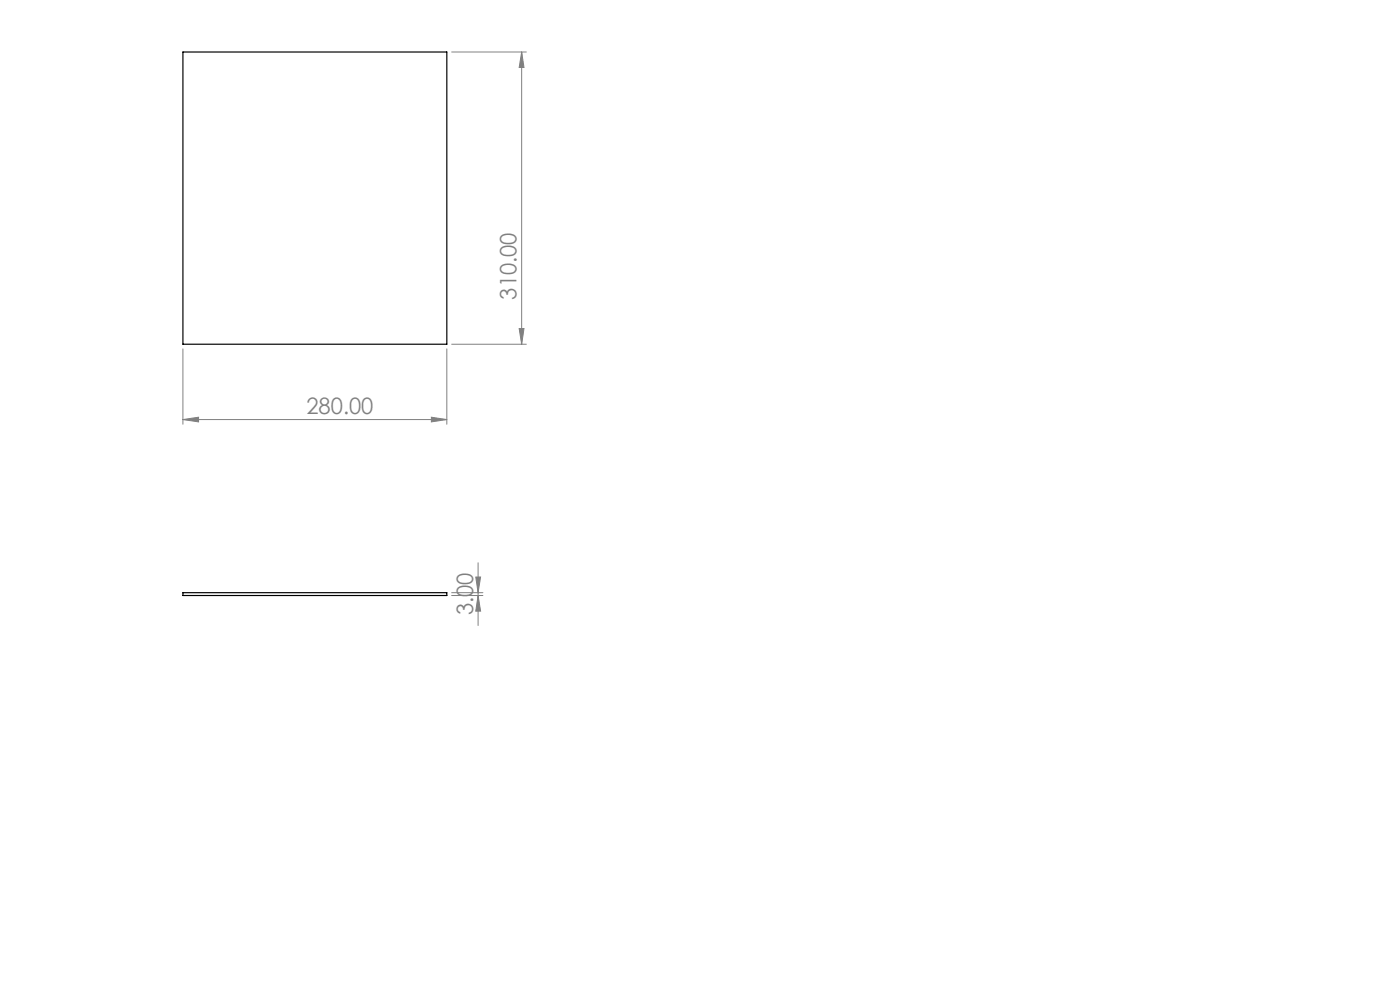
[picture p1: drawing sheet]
<svg xmlns="http://www.w3.org/2000/svg" width="297mm" height="210mm" viewBox="0 0 297 210" stroke-linecap="round" stroke-linejoin="round" font-family="sans-serif">
<defs><g id="words">
<g font-size="4.8" fill="#808080">
<text x="109.6" y="63.6" transform="rotate(-90 109.6 63.6)">310.00</text>
<text x="65" y="87.9">280.00</text>
<text x="100.4" y="130.6" transform="rotate(-90 100.4 130.6)">3.00</text>
</g>
</g></defs>
<g fill="none" stroke="#808080" stroke-width=".21">
<path d="M95.8 11h15.9M110.7 11v62M110.7 11l.5 3.3h-1.1zM38.8 74v16M94.8 74v16M95.8 73h15.9M110.1 69.7h1.1l-.5 3.3zM38.8 89l3.3-.5v1zM38.8 89h56M91.5 88.5l3.3 .5-3.3 .5zM101.4 119.4v13.3M95.8 125.7h6.6"/>
<path d="M95.8 126.3h6.6M100.9 122.4h1.1l-.6 3.3zM101.4 126.3l.6 3.3h-1.1z"/>
</g>
<g fill="#808080">
<path d="M38.8 89l3.3-.5v1zM91.5 88.5l3.3 .5-3.3 .5z"/>
<path d="M110.1 69.7h1.1l-.5 3.3zM110.7 11l.5 3.3h-1.1z"/>
<path d="M100.9 122.4h1.1l-.6 3.3zM101.4 126.3l.6 3.3h-1.1z"/>
</g>
<path d="M38.8 11h56v62h-56zM38.8 125.7h56v.6h-56z" fill="none" stroke="#000" stroke-width=".25"/>
<use href="#words"/>
</svg>
